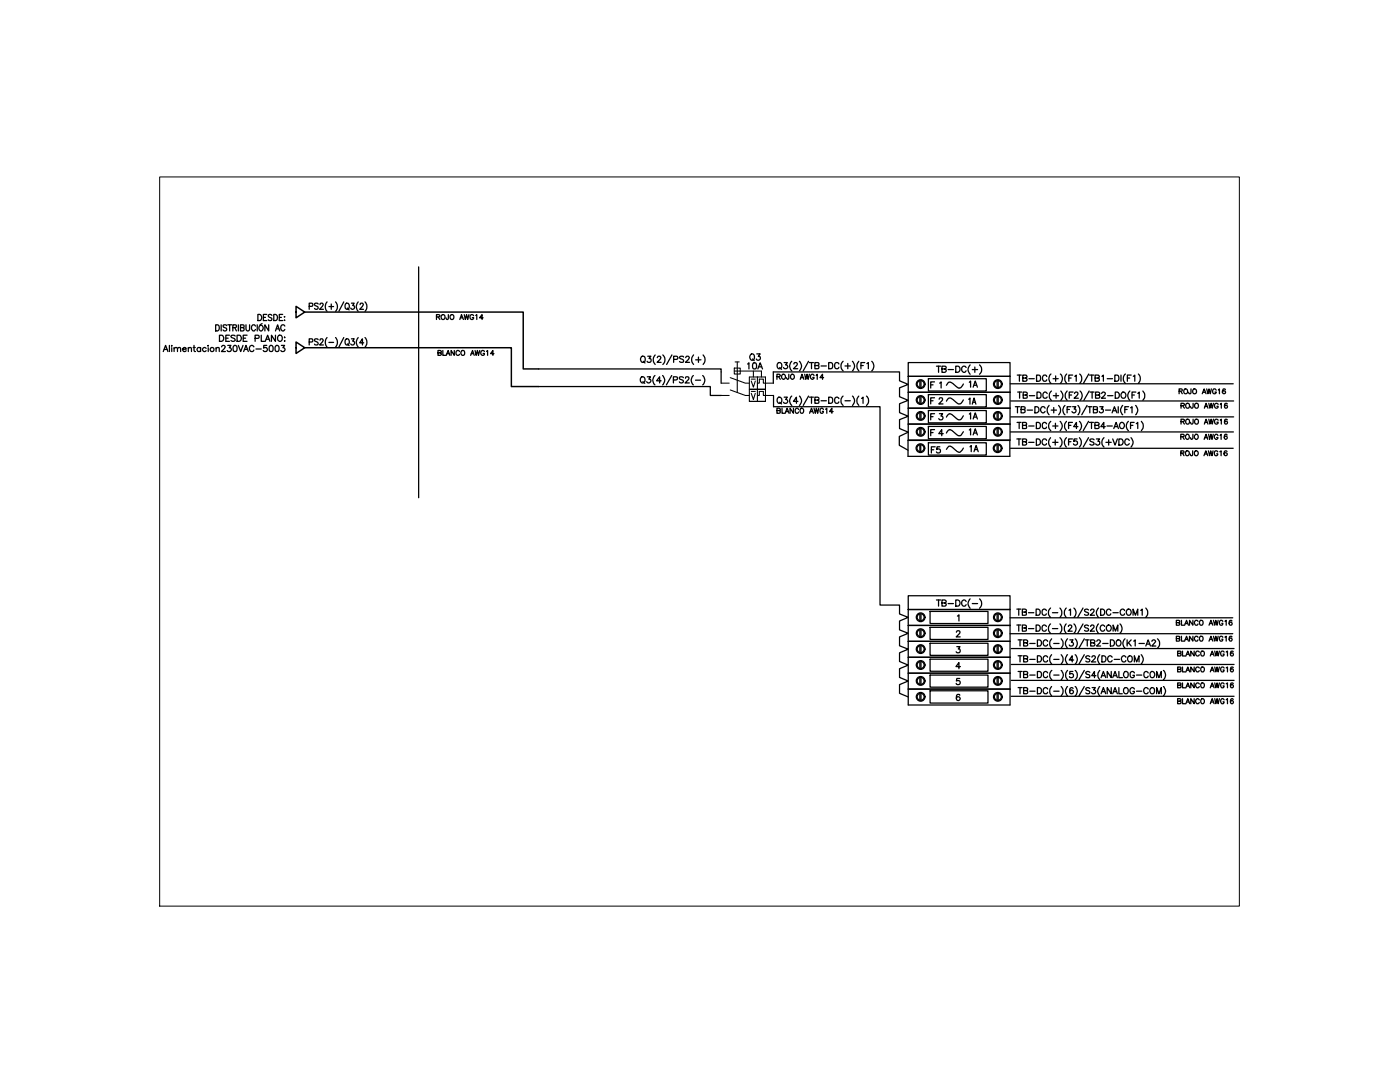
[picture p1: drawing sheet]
<svg xmlns="http://www.w3.org/2000/svg" width="279mm" height="216mm" viewBox="0 0 279 216" stroke-linecap="round" stroke-linejoin="round" font-family="sans-serif">
<defs><g id="words">
<g font-size="4.4">
<text x="184.5" y="91.7">F5</text>
<text x="192.3" y="91.4">1A</text>
</g>
<g font-size="4">
<text x="147.8" y="74.8">10A</text>
<text x="148.5" y="73">Q3</text>
<text x="192.3" y="81.8">1A</text>
<text x="192.3" y="78.3">1A</text>
<text x="192.3" y="84.7">1A</text>
<text x="192.3" y="87.8">1A</text>
</g>
</g></defs>
<!-- layer: EL-componentes -->
<g fill="none" stroke="#000" stroke-width=".25">
<path d="M83.6 53.3v46M181.3 72.3h20.3v2.8h-20.3zM181.3 75.1h20.3v12.7h-20.3zM181.3 78.3h20.3M183.6 76v1.3M183.6 79.2v1.3M183.6 76a.7 .7 0 0 0-.6 .6 .7 .7 0 0 0 .6 .7M183.6 79.1a.7 .7 0 0 0-.6 .7 .7 .7 0 0 0 .6 .7M183.8 76v1.3M183.8 79.2v1.3M183.8 76a.7 .7 0 0 1 .6 .6 .7 .7 0 0 1-.6 .7M183.8 79.1a.7 .7 0 0 1 .6 .7 .7 .7 0 0 1-.6 .7"/>
<path d="M185.3 75.6h11.5v2.4h-11.5zM185.3 78.7h11.5v2.5h-11.5zM192.3 76.6l-.2 .3a.74 .74 0 0 1-.6 .5 .74 .74 0 0 1-.8-.4l-.5-.4a.66 .66 0 0 0-.6-.4 .66 .66 0 0 0-.6 .4l-.1 .3M192.3 79.8l-.2 .3a.74 .74 0 0 1-.6 .5 .74 .74 0 0 1-.8-.4l-.5-.4a.68 .68 0 0 0-1.2 0l-.1 .3M199 76v1.3M199 79.2v1.3M199 76a.7 .7 0 0 0-.6 .6 .7 .7 0 0 0 .6 .7M199 79.1a.7 .7 0 0 0-.6 .7 .7 .7 0 0 0 .6 .7M199.2 76a.7 .7 0 0 1 .6 .6 .7 .7 0 0 1-.6 .7v-1.3M199.2 79.1a.7 .7 0 0 1 .6 .7 .7 .7 0 0 1-.6 .7v-1.3M181.2 87.9h20.3v3.2h-20.3zM181.3 81.4h20.3"/>
<path d="M181.3 84.6h20.3M183.6 82.3v1.4M183.6 85.5v1.3M183.6 82.3a.7 .7 0 0 0-.6 .7 .7 .7 0 0 0 .6 .7M183.6 85.5a.7 .7 0 0 0-.6 .7 .7 .7 0 0 0 .6 .7M183.8 82.3v1.4M183.8 85.5v1.3M183.8 82.3a.7 .7 0 0 1 .6 .7 .7 .7 0 0 1-.6 .7M183.8 85.5a.7 .7 0 0 1 .6 .7 .7 .7 0 0 1-.6 .7M185.3 81.9h11.5v2.5h-11.5zM185.3 85.1h11.5v2.4h-11.5zM185.3 88.3h11.5v2.5h-11.5z"/>
<path d="M192.3 83l-.2 .2a.73 .73 0 0 1-.6 .6 .73 .73 0 0 1-.8-.4l-.5-.5a.64 .64 0 0 0-.6-.4 .64 .64 0 0 0-.6 .4l-.1 .3M192.3 86.1l-.2 .3a.73 .73 0 0 1-.6 .6 .73 .73 0 0 1-.8-.4l-.5-.5a.64 .64 0 0 0-.6-.4 .64 .64 0 0 0-.6 .4l-.1 .3M192.3 89.4l-.2 .3a.75 .75 0 0 1-.7 .6 .75 .75 0 0 1-.7-.5l-.5-.4a.63 .63 0 0 0-.6-.4 .63 .63 0 0 0-.6 .4l-.1 .3M199 82.3v1.4M199 85.5v1.3M199 88.8v1.3M199 88.7a.7 .7 0 0 0-.6 .7 .7 .7 0 0 0 .6 .7M199 82.3a.7 .7 0 0 0-.6 .7 .7 .7 0 0 0 .6 .7M199 85.5a.7 .7 0 0 0-.6 .7 .7 .7 0 0 0 .6 .7M199.2 88.7a.7 .7 0 0 1 .6 .7 .7 .7 0 0 1-.6 .7zM199.2 86.8v-1.3a.7 .7 0 0 1 .6 .7 .7 .7 0 0 1-.6 .7M199.2 82.3a.7 .7 0 0 1 .6 .7 .7 .7 0 0 1-.6 .7z"/>
<path d="M181.3 118.9h20.3v2.7h-20.3zM181.3 121.6h20.3v19.1h-20.3zM181.3 124.8h20.3M181.3 128h20.3M181.3 131.1h20.3M181.3 134.3h20.3M181.3 137.5h20.3M183.6 122.5v1.4M183.6 125.7v1.3M183.6 128.9v1.3M183.6 132v1.4M183.6 135.2v1.4"/>
<path d="M183.6 138.4v1.3M183.6 122.5a.7 .7 0 0 0-.6 .7 .7 .7 0 0 0 .6 .7M183.6 125.7a.7 .7 0 0 0-.6 .6 .7 .7 0 0 0 .6 .7M183.6 128.8a.7 .7 0 0 0-.6 .7 .7 .7 0 0 0 .6 .7M183.6 132a.7 .7 0 0 0-.6 .7 .7 .7 0 0 0 .6 .7M183.6 135.2a.7 .7 0 0 0-.6 .7 .7 .7 0 0 0 .6 .7M183.6 138.4a.7 .7 0 0 0-.6 .6 .7 .7 0 0 0 .6 .7M183.8 122.5v1.4M183.8 125.7v1.3M183.8 128.9v1.3M183.8 132v1.4M183.8 135.2v1.4"/>
<path d="M183.8 138.4v1.3M183.8 122.5a.7 .7 0 0 1 .6 .7 .7 .7 0 0 1-.6 .7M183.8 125.7a.7 .7 0 0 1 .6 .6 .7 .7 0 0 1-.6 .7M183.8 128.8a.7 .7 0 0 1 .6 .7 .7 .7 0 0 1-.6 .7M183.8 132a.7 .7 0 0 1 .6 .7 .7 .7 0 0 1-.6 .7M183.8 135.2a.7 .7 0 0 1 .6 .7 .7 .7 0 0 1-.6 .7M183.8 138.4a.7 .7 0 0 1 .6 .6 .7 .7 0 0 1-.6 .7M185.6 122h11.6v2.4h-11.6zM185.6 125.2h11.6v2.4h-11.6zM185.6 128.4h11.6v2.4h-11.6zM185.6 131.5h11.6v2.4h-11.6zM185.6 134.7h11.6v2.4h-11.6z"/>
<path d="M185.6 137.8h11.6v2.5h-11.6zM199 122.5v1.4M199 125.7v1.3M199 128.9v1.3M199 132v1.4M199 135.2v1.4M199 138.4v1.3M199 122.5a.7 .7 0 0 0-.6 .7 .7 .7 0 0 0 .6 .7M199 125.7a.7 .7 0 0 0-.6 .6 .7 .7 0 0 0 .6 .7M199 128.8a.7 .7 0 0 0-.6 .7 .7 .7 0 0 0 .6 .7M199 132a.7 .7 0 0 0-.6 .7 .7 .7 0 0 0 .6 .7M199 135.2a.7 .7 0 0 0-.6 .7 .7 .7 0 0 0 .6 .7"/>
<path d="M199 138.4a.7 .7 0 0 0-.6 .6 .7 .7 0 0 0 .6 .7M199.2 122.5a.7 .7 0 0 1 .6 .7 .7 .7 0 0 1-.6 .7v-1.4M199.2 125.7a.7 .7 0 0 1 .6 .6 .7 .7 0 0 1-.6 .7v-1.3M199.2 128.8a.7 .7 0 0 1 .6 .7 .7 .7 0 0 1-.6 .7v-1.3M199.2 133.4a.7 .7 0 0 0 .6-.7 .7 .7 0 0 0-.6-.7v1.4M199.2 135.2a.7 .7 0 0 1 .6 .7 .7 .7 0 0 1-.6 .7v-1.4M199.2 138.4a.7 .7 0 0 1 .6 .6 .7 .7 0 0 1-.6 .7v-1.3"/>
<circle cx="183.7" cy="76.6" r=".87"/>
<circle cx="183.7" cy="79.8" r=".87"/>
<circle cx="199.1" cy="79.8" r=".87"/>
<circle cx="199.1" cy="76.6" r=".87"/>
<circle cx="183.7" cy="89.4" r=".87"/>
<circle cx="183.7" cy="83" r=".87"/>
<circle cx="183.7" cy="86.2" r=".87"/>
<circle cx="199.1" cy="89.4" r=".87"/>
<circle cx="199.1" cy="86.2" r=".87"/>
<circle cx="199.1" cy="83" r=".87"/>
<circle cx="183.7" cy="132.7" r=".87"/>
<circle cx="183.7" cy="126.3" r=".87"/>
<circle cx="183.7" cy="129.5" r=".87"/>
<circle cx="183.7" cy="135.9" r=".87"/>
<circle cx="183.7" cy="139" r=".87"/>
<circle cx="183.7" cy="123.2" r=".87"/>
<circle cx="199.1" cy="139" r=".87"/>
<circle cx="199.1" cy="132.7" r=".87"/>
<circle cx="199.1" cy="123.2" r=".87"/>
<circle cx="199.1" cy="126.3" r=".87"/>
<circle cx="199.1" cy="135.9" r=".87"/>
<circle cx="199.1" cy="129.5" r=".87"/>
</g>
<!-- layer: FO-Texto -->
<g fill="none" stroke="#000" stroke-width=".25">
<path d="M32.6 70.1l.4-1.2 .5 1.2M32.8 69.7h.5M33.8 68.9v1.2M34.3 68.9v.1zM34.3 69.4v.7M34.7 69.6l.3-.3 .3 .1 .1 .7M34.7 69.3v.8M35.4 69.6l.3-.3 .3 .1 .1 .7M36.4 69.7h.8a.39 .39 0 0 0-.6-.3 .39 .39 0 0 0-.1 .6 .39 .39 0 0 0 .5 .1l.2-.1M37.6 69.6l.3-.3 .2 .1 .1 .7M37.6 69.3v.8M38.6 69.3h.4"/>
<path d="M38.7 68.9v1l.3 .2M40 69.5a.4 .4 0 0 0-.6-.1 .4 .4 0 0 0 0 .6 .4 .4 0 0 0 .6 0M40 69.3v.8M41.1 69.5a.4 .4 0 0 0-.6-.1 .4 .4 0 0 0 0 .6 .4 .4 0 0 0 .6 0M41.6 68.9v.1zM41.6 69.4v.7M43 64.8h.4a.65 .65 0 0 1 .4 .8 .65 .65 0 0 1-.8 .4zM43.1 69.6l.3-.3 .3 .1 .1 .7M43.1 69.3v.8M43.8 66.9h.4a.65 .65 0 0 1 .5 .6 .65 .65 0 0 1-.5 .6h-.4zM44.1 64.8v1.2M44.2 69.2a.36 .36 0 0 1 .4-.3 .36 .36 0 0 1 .3 .4l-.7 .8h.8"/>
<path d="M45.1 67.5h.4M45.2 65l-.2-.2-.5 .2 .1 .3 .6 .2v.3a.4 .4 0 0 1-.3 .3 .4 .4 0 0 1-.4-.3M45.5 68.9h.6l-.4 .5a.41 .41 0 0 1 .3 .6 .41 .41 0 0 1-.7-.1M45.5 64.8h.7M45.8 66.9h-.7v1.2h.7M45.8 64.8v1.2M46.5 65.4l.6-.1v-.4l-.6-.1v1.2M46.7 69a.37 .37 0 0 1 .6 .2v.7l-.2 .2h-.4l-.2-.5zM46.8 65.4l.4 .6M46.9 67.1l-.3-.2-.5 .2 .1 .3 .6 .2 .1 .2v.1l-.3 .2-.5-.2M47.3 66.9h.4a.65 .65 0 0 1 .5 .6 .65 .65 0 0 1-.5 .6h-.4zM47.6 68.9l.4 1.2 .5-1.2"/>
<path d="M47.6 64.8v1.2M48 65.4l.6-.1 .1-.4-.7-.1v1.2l.7-.1v-.4l-.2-.1M48.5 67.5h.5M48.6 70.1l.5-1.2 .5 1.2M48.8 69.7h.6M49.1 64.8v.9l.3 .3 .4-.2v-1M49.3 66.9h-.8v1.2h.8M50.7 69.2a.46 .46 0 0 0-.6-.3 .46 .46 0 0 0-.3 .5v.3a.46 .46 0 0 0 .3 .4 .46 .46 0 0 0 .6-.2M50.9 67.5h.7l.1-.5-.8-.1v1.2M51 65.1a.42 .42 0 0 0-.5-.3 .42 .42 0 0 0-.3 .5v.3a.41 .41 0 0 0 .3 .4 .41 .41 0 0 0 .5-.3M51.1 69.6h1M51.3 64.8v1.2"/>
<path d="M51.5 62.7a.63 .63 0 0 1 .7 .7 .63 .63 0 0 1-.7 .6zM51.8 65.1l.2-.2a.54 .54 0 0 1 .6 .6 .54 .54 0 0 1-.7 .5 .69 .69 0 0 1-.1-.9zM52.1 66.9v1.2h.7M52.3 64.6l-.4 .2M52.6 63.3h.4M52.9 68.1l.5-1.2 .5 1.2M53.1 67.7h.6M53.2 62.7h-.6v1.3h.6M53.2 68.9h-.6v.6a.44 .44 0 0 1 .7 0 .44 .44 0 0 1-.1 .6 .44 .44 0 0 1-.7-.2M53.6 64.8v1.2l-.7-1.2v1.2M53.9 69a.37 .37 0 0 1 .6 .2v.7l-.2 .2h-.4l-.2-.5zM54.3 62.9a.38 .38 0 0 0-.4-.2 .38 .38 0 0 0-.4 .3l.8 .6-.1 .3-.2 .1-.5-.2"/>
<path d="M54.6 62.7a.62 .62 0 0 1 .8 .7 .62 .62 0 0 1-.8 .6zM55 66l.4-1.2 .4 1.2M55 66.9v1.2l-.8-1.2v1.2M55.1 69a.37 .37 0 0 1 .6 .2v.7l-.2 .2h-.4l-.2-.5zM55.1 65.6h.6M55.5 67.1l.2-.2a.6 .6 0 0 1 .7 .6 .6 .6 0 0 1-.7 .6l-.3-.5zM55.7 63.3h.5M56.2 68.9h.6l-.3 .5a.41 .41 0 0 1 .3 .6 .41 .41 0 0 1-.8-.1M56.4 62.7h-.7v1.3h.7M56.7 63.2h.1zM56.7 63.9h.1zM56.8 68h.1z"/>
<path d="M56.8 67.3v.1zM56.8 65.1a.42 .42 0 0 0-.5-.3 .42 .42 0 0 0-.3 .5v.3a.41 .41 0 0 0 .4 .4 .41 .41 0 0 0 .4-.3M61.7 61.1h.6l.1-.5-.7-.1v1.2M61.7 68.2h.6v-.6h-.6v1.2M63.5 60.7l-.3-.2h-.3v.5l.5 .2 .1 .4-.3 .1-.4-.1M63.5 67.8l-.3-.2h-.3l-.1 .4 .6 .3 .1 .4-.3 .1-.4-.1M63.9 60.8l.2-.3 .4 .2-.2 .4-.5 .6h.7M63.9 67.9l.1-.3a.35 .35 0 0 1 .4 .2 .35 .35 0 0 1-.1 .4l-.5 .6h.7M65.3 60.2a1.44 1.44 0 0 0 0 1.9M65.3 67.4a1.5 1.5 0 0 0 0 1.9M65.6 61.2h1M65.6 68.3h1"/>
<path d="M66.1 60.7v1M67 60.2a1.32 1.32 0 0 1 0 1.9M67 67.4a1.37 1.37 0 0 1 0 1.9M68.6 60.2l-1 1.9M68.6 67.4l-1 1.9M68.9 60.7l.2-.2a.59 .59 0 0 1 .6 .6 .59 .59 0 0 1-.5 .6l-.3-.4zM68.9 67.8l.2-.2a.58 .58 0 0 1 .6 .6 .58 .58 0 0 1-.6 .6l-.2-.4zM69.3 61.5l.4 .3M69.3 68.6l.4 .4M70.1 60.5h.6l-.3 .5h.2a.4 .4 0 0 1 0 .6 .4 .4 0 0 1-.6-.1M70.1 67.6h.6l-.3 .5a.39 .39 0 0 1 .3 .6 .39 .39 0 0 1-.7-.1M71.5 60.2a1.32 1.32 0 0 0 0 1.9"/>
<path d="M71.5 67.4a1.37 1.37 0 0 0 0 1.9M71.9 60.8l.2-.3 .4 .2-.2 .4-.5 .6h.7M72.6 68.4h-.8l.5-.8v1.2M72.8 60.2a1.32 1.32 0 0 1 0 1.9M72.8 67.4a1.37 1.37 0 0 1 0 1.9M87.1 63.2h.6v-.3l-.6-.1v1M87.4 70.4h.6l.1-.3-.3-.2h-.4v1h.4l.3-.2v-.1l-.3-.2M87.4 63.2l.4 .6M88.1 62.9a.44 .44 0 0 1 .7 .4 .44 .44 0 0 1-.7 .3zM88.4 69.9v1h.6M89.1 70.9l.3-1 .4 1M89.2 70.6h.4"/>
<path d="M89.5 62.8l-.1 .9h-.3l-.1-.3M89.9 62.9a.44 .44 0 0 1 .7 .4 .44 .44 0 0 1-.7 .3zM90.7 69.9v1l-.7-1v1M91.7 70.1a.42 .42 0 0 0-.6 0 .42 .42 0 0 0 0 .6 .42 .42 0 0 0 .6 0M91.8 63.8l.3-1 .4 1M91.9 63.4h.5M92.7 62.8l.2 1 .2-1 .2 1 .3-1M93.9 70.9l.4-1 .3 1M94.1 70.6h.4M94.5 63a.43 .43 0 0 0-.6 0 .43 .43 0 0 0 0 .6 .43 .43 0 0 0 .6 0v-.2h-.2M94.8 69.9l.2 1 .3-1 .2 1 .2-1M94.9 62.9l.3-.1v1"/>
<path d="M96.4 63.4h-.7l.5-.6v1M96.7 70.1a.42 .42 0 0 0-.6 0 .42 .42 0 0 0 0 .6 .42 .42 0 0 0 .6 0v-.2h-.3M97.1 70.1l.2-.2v1M98.6 70.6h-.7l.5-.7v1M155.1 75.1h.5l.1-.2-.2-.2h-.4v1M155.2 79.4l.1-.1a.58 .58 0 0 1 .8 .6 .58 .58 0 0 1-.8 .5l-.2-.4zM155.3 72.4a.59 .59 0 0 1 .7 .6 .59 .59 0 0 1-.7 .5l-.2-.4zM155.4 75.1l.3 .6M155.6 73.3l.4 .4M156.1 74.8l.1-.1a.46 .46 0 0 1 .6 .5 .46 .46 0 0 1-.6 .4l-.2-.3zM156.5 72.3h.6l-.3 .5a.41 .41 0 0 1 .4 .4 .41 .41 0 0 1-.4 .4 .41 .41 0 0 1-.4-.3M156.5 79.2h.6l-.3 .5a.41 .41 0 0 1 .3 .7 .41 .41 0 0 1-.7-.1"/>
<path d="M157.4 74.7v.9l-.2 .1-.2-.3M157.8 74.8l.2-.1a.46 .46 0 0 1 .5 .5 .46 .46 0 0 1-.5 .4l-.2-.3zM158 72.1a1.27 1.27 0 0 0 0 1.9M158 79a1.22 1.22 0 0 0 0 1.9M158.4 72.6l.3-.3h.2l.2 .3v.2l-.7 .8h.8M159.5 72.1a1.27 1.27 0 0 1 0 1.9M159.5 79a1.22 1.22 0 0 1 0 1.9M159.7 75.7l.3-1 .4 1M159.8 75.4h.5M160.6 74.7l.2 1 .3-1 .2 1 .2-1M161.4 72.1l-1.1 1.9M161.4 79l-1.1 1.9"/>
<path d="M161.5 72.3h.8M161.5 79.2h.8M162 72.3v1.3M162 79.2v1.3M162.5 74.9a.37 .37 0 0 0-.5-.2 .37 .37 0 0 0-.3 .4v.2a.36 .36 0 0 0 .4 .4 .36 .36 0 0 0 .4-.4h-.3M162.6 72.9h.8v-.5l-.8-.1v1.3l.8-.1v-.3l-.2-.3M162.6 79.8h.8v-.4l-.8-.2v1.3l.8-.1v-.4l-.2-.2M162.9 74.9l.2-.2v1M163.9 73h1M163.9 80h1M164.4 75.4h-.8l.6-.7v1M165.4 72.3h.4a.67 .67 0 0 1 .4 .7 .67 .67 0 0 1-.4 .6h-.4z"/>
<path d="M165.4 79.2h.4a.67 .67 0 0 1 .4 .7 .67 .67 0 0 1-.4 .6h-.4zM167.4 72.6a.43 .43 0 0 0-.5-.3 .43 .43 0 0 0-.3 .5v.3a.43 .43 0 0 0 .3 .5 .43 .43 0 0 0 .5-.3M167.4 79.5a.43 .43 0 0 0-.5-.3 .43 .43 0 0 0-.3 .5v.3a.43 .43 0 0 0 .3 .5 .43 .43 0 0 0 .5-.3M168.3 72.1a1.27 1.27 0 0 0 0 1.9M168.3 79a1.22 1.22 0 0 0 0 1.9M168.6 73h1.1M168.6 80h1.1M169.2 72.5v1.1M170.1 72.1a1.27 1.27 0 0 1 0 1.9M170.1 79a1.22 1.22 0 0 1 0 1.9M171.4 72.1a1.37 1.37 0 0 0 0 1.9M171.4 79a1.31 1.31 0 0 0 0 1.9"/>
<path d="M171.8 72.9h.5M171.9 79.5l.3-.3v1.3M172.6 72.3h-.8v1.3M172.9 79a1.22 1.22 0 0 1 0 1.9M173 72.6l.3-.3v1.3M174 72.1a1.27 1.27 0 0 1 0 1.9M185.7 76.8h.5M185.7 80h.5M186.5 76.2h-.8v1.2M186.5 79.4h-.8v1.2M186.9 73.1h.8M187.3 73.1v1.2"/>
<path d="M187.4 79.7l.2-.3h.4l.1 .2-.2 .4-.5 .6h.8M187.5 76.5l.3-.3v1.2M188 73.6h.7l.1-.3-.3-.2h-.5v1.2l.8-.1v-.3l-.3-.3M189.2 73.7h1.1M190.7 73.1h.5a.65 .65 0 0 1 .4 .6 .65 .65 0 0 1-.4 .6h-.5zM192.8 73.3a.47 .47 0 0 0-.5-.2 .47 .47 0 0 0-.4 .4v.3a.46 .46 0 0 0 .4 .5 .46 .46 0 0 0 .5-.3M193.6 72.8a1.22 1.22 0 0 0 0 1.9M194 73.7h1.1M194.5 73.2v1.1M195.5 72.8a1.22 1.22 0 0 1 0 1.9M203 74.8h.8M203.1 78.2h.8"/>
<path d="M203.4 74.8v1.3M203.5 78.2v1.3M204.1 75.4h.7l.2-.3-.2-.2-.7-.1v1.3l.7-.1 .2-.4-.3-.2M204.2 78.8h.7l.1-.4-.8-.2v1.3l.8-.1v-.4l-.3-.2M205.3 75.6h1.1M205.4 79h1.1M206.9 74.8h.4a.67 .67 0 0 1 .4 .7 .67 .67 0 0 1-.4 .6h-.4zM207 78.2h.4a.67 .67 0 0 1 .4 .6 .67 .67 0 0 1-.4 .7h-.4zM208.9 75.1a.43 .43 0 0 0-.5-.3 .43 .43 0 0 0-.3 .5v.3a.43 .43 0 0 0 .3 .5 .43 .43 0 0 0 .5-.3M209 78.5a.43 .43 0 0 0-.5-.3 .43 .43 0 0 0-.4 .5v.3a.44 .44 0 0 0 .4 .5 .44 .44 0 0 0 .5-.3M209.7 74.6a1.22 1.22 0 0 0 0 1.9M209.8 78a1.22 1.22 0 0 0 0 1.9"/>
<path d="M210.2 75.6h1M210.2 79h1.1M210.7 75v1.1M210.8 78.4v1.1M211.6 74.6a1.22 1.22 0 0 1 0 1.9M211.7 78a1.22 1.22 0 0 1 0 1.9M212.9 74.6a1.31 1.31 0 0 0 0 1.9M213 78a1.31 1.31 0 0 0 0 1.9M213.3 75.4h.5M213.4 78.8h.5M214.1 74.8h-.8v1.3M214.2 78.2h-.8v1.3"/>
<path d="M214.4 78.5l.3-.3h.2l.2 .4-.7 .9h.8M214.5 75.1l.3-.3v1.3M215.5 74.6a1.22 1.22 0 0 1 0 1.9M215.5 78a1.22 1.22 0 0 1 0 1.9M217.3 74.6l-1.1 1.9M217.4 78l-1.1 1.9M217.5 74.8h.8M217.5 78.2h.8M217.9 74.8v1.3M218 78.2v1.3M218.6 75.4h.7l.1-.3-.1-.2-.7-.1v1.3l.7-.1 .1-.4-.3-.2M218.6 78.8h.8l.1-.3-.3-.3h-.6v1.3l.8-.1 .1-.3-.3-.3"/>
<path d="M219.9 78.5a.36 .36 0 0 1 .4-.3 .36 .36 0 0 1 .3 .4l-.8 .9h.8M219.9 75.1l.3-.3v1.3M221 75.6h1M221.1 79h1M222.5 74.8h.4a.67 .67 0 0 1 .4 .7 .67 .67 0 0 1-.4 .6h-.4zM222.6 78.2h.4a.67 .67 0 0 1 .4 .6 .67 .67 0 0 1-.4 .7h-.4zM223.7 74.8v1.3M224.6 74.6a1.22 1.22 0 0 0 0 1.9M225 75.4h.5M225.5 78a1.22 1.22 0 0 0 0 1.9M225.7 74.8h-.7v1.3M225.9 78.8h.5"/>
<path d="M226.2 75.1l.3-.3v1.3M226.7 78.2h-.8v1.3M227.1 78.5l.3-.3v1.3M227.2 74.6a1.31 1.31 0 0 1 0 1.9M228.1 78a1.31 1.31 0 0 1 0 1.9M235.3 78.1l.6-.1v-.3l-.6-.1v1M235.7 78.1l.3 .5M237.7 77.6v.8a.24 .24 0 0 1-.3 .2 .24 .24 0 0 1-.2-.3M239.9 78.6l.4-1 .4 1M240.1 78.3h.5M240.8 77.6l.3 1 .2-1 .2 1 .3-1M242.7 77.9a.37 .37 0 0 0-.4-.3 .37 .37 0 0 0-.3 .4v.2a.36 .36 0 0 0 .4 .4 .36 .36 0 0 0 .3-.4h-.2"/>
<path d="M243.1 77.8l.3-.2v1M244.5 77.8v-.2a.45 .45 0 0 0-.5 .4 .45 .45 0 0 0 .4 .5l.1-.1a.31 .31 0 0 0-.1-.4 .31 .31 0 0 0-.4 .1v.2M155.1 81.9h.5l.1-.2-.2-.3h-.4v1.1l.5-.1 .1-.3-.2-.2M155.6 80.3l.4 .3M156.1 81.4v1.1h.5M156.7 82.5l.4-1.1 .4 1.1M156.8 82.1h.5M158.4 81.4v1.1l-.7-1.1v1.1M159.2 80.1h-.8l.5-.9v1.3M159.4 81.7l-.2-.3a.49 .49 0 0 0-.5 .6 .49 .49 0 0 0 .5 .4l.2-.2M159.8 81.5l.1-.1a.49 .49 0 0 1 .5 .6 .49 .49 0 0 1-.6 .4l-.1-.3zM161.6 82.5l.4-1.1 .3 1.1"/>
<path d="M161.7 82.1h.5M162.5 81.4l.2 1.1 .2-1.1 .3 1.1 .2-1.1M164.3 81.7l-.2-.3a.49 .49 0 0 0-.5 .6 .49 .49 0 0 0 .6 .4l.1-.3h-.2M164.7 81.7l.3-.3v1.1M166.3 82.1h-.7l.4-.7v1.1M185.7 83.1h.5M185.7 86.3h.5M186.5 82.6h-.8v1.2M186.5 85.7h-.8v1.3M187.5 82.6h.6l-.3 .4a.41 .41 0 0 1 .4 .4 .41 .41 0 0 1-.4 .4 .41 .41 0 0 1-.4-.3M188.2 86.5h-.8l.5-.8v1.3M202.6 81.2h.9"/>
<path d="M202.9 87.6h.9M203 84.3h.8M203.1 81.2v1.2M203.4 87.6v1.2M203.4 84.3v1.2M203.8 81.7l.7-.1v-.4h-.7v1.2l.7-.1v-.5l-.2-.1M204.1 84.9l.7-.1v-.4l-.7-.1v1.2l.7-.1v-.4l-.2-.1M204.1 88.1h.7v-.4l-.7-.1v1.2l.7-.1v-.4l-.2-.2M205 81.8h1.1M205.3 85h1.1M205.3 88.3h1.1M206.5 81.2h.4a.64 .64 0 0 1 .4 .8 .64 .64 0 0 1-.8 .4z"/>
<path d="M206.8 84.3h.4a.67 .67 0 0 1 .4 .6 .67 .67 0 0 1-.4 .6h-.4zM206.8 87.6a.64 .64 0 0 1 .8 .4 .64 .64 0 0 1-.4 .8h-.4zM208.6 81.4a.46 .46 0 0 0-.6-.2 .46 .46 0 0 0-.3 .4v.3a.46 .46 0 0 0 .3 .5 .46 .46 0 0 0 .6-.3M208.9 84.6a.43 .43 0 0 0-.5-.3 .43 .43 0 0 0-.4 .5v.2a.43 .43 0 0 0 .4 .5 .43 .43 0 0 0 .5-.3M208.9 87.9a.46 .46 0 0 0-.6-.3 .46 .46 0 0 0-.3 .5 .53 .53 0 0 0 .2 .6 .53 .53 0 0 0 .6-.1l.1-.1M209.4 80.9a1.31 1.31 0 0 0 0 1.9M209.7 87.3a1.31 1.31 0 0 0 0 1.9M209.7 84.1a1.22 1.22 0 0 0 0 1.8M209.8 81.8h1M210.1 85h1M210.1 88.3h1M210.3 81.3v1.1"/>
<path d="M210.6 87.8v1M210.6 84.5v1M211.3 80.9a1.31 1.31 0 0 1 0 1.9M211.5 87.3a1.22 1.22 0 0 1 0 1.9M211.6 84.1a1.22 1.22 0 0 1 0 1.8M212.5 80.9a1.22 1.22 0 0 0 0 1.9M212.8 84.1a1.31 1.31 0 0 0 0 1.8M212.8 87.3a1.22 1.22 0 0 0 0 1.9M213 81.7h.4M213.3 84.9h.4M213.3 88.1h.4M213.7 81.2h-.7v1.2"/>
<path d="M214 84.3h-.7v1.2M214 87.6h-.7v1.2M214.1 81.2h.6l-.3 .4a.4 .4 0 0 1 .2 .7 .4 .4 0 0 1-.7-.2M215 87.6h-.6l-.1 .5a.43 .43 0 0 1 .6 0 .43 .43 0 0 1 0 .6 .43 .43 0 0 1-.7-.1M215.1 85.1h-.8l.5-.8v1.2M215.1 80.9a1.31 1.31 0 0 1 0 1.9M215.4 84.1a1.22 1.22 0 0 1 0 1.8M215.4 87.3a1.31 1.31 0 0 1 0 1.9M216.9 80.9l-1 1.9M217.1 81.2h.8M217.2 84.1l-1 1.8M217.2 87.3l-1 1.9"/>
<path d="M217.4 84.3h.8M217.5 81.2v1.2M217.8 84.3v1.2M218.2 81.7h.7l.1-.5h-.8v1.2l.8-.1v-.5l-.3-.1M218.3 87.8l-.3-.2-.5 .2 .1 .3 .7 .3v.2l-.3 .2-.5-.2M218.5 84.9l.7-.1 .2-.3-.3-.2h-.6v1.2l.8-.1 .1-.3-.3-.2M218.8 87.6h.6l-.3 .5a.41 .41 0 0 1 .4 .3 .41 .41 0 0 1-.4 .5 .41 .41 0 0 1-.4-.3M219.5 81.2h.7l-.4 .4a.4 .4 0 0 1 .4 .4 .4 .4 0 0 1-.3 .4 .4 .4 0 0 1-.5-.3M220.3 87.3a1.22 1.22 0 0 0 0 1.9M220.6 85.1h-.9l.6-.8v1.2M220.6 81.8h1M220.7 88.3h1.1"/>
<path d="M220.9 85h1.1M221.3 87.8v1M221.9 82.4l.5-1.2 .5 1.2M222.1 87.6l.4 1.2 .5-1.2M222.2 82h.5M222.3 85.5l.4-1.2 .5 1.2M222.4 85.1h.6M223.2 81.2v1.2M223.3 87.6h.4a.65 .65 0 0 1 .5 .6 .65 .65 0 0 1-.5 .6h-.4zM223.5 84.5a.55 .55 0 0 1 .9 .4 .55 .55 0 0 1-.9 .4l-.1-.3zM224.1 80.9a1.22 1.22 0 0 0 0 1.9M224.5 81.7h.4"/>
<path d="M225.2 84.1a1.22 1.22 0 0 0 0 1.8M225.2 81.2h-.7v1.2M225.4 87.9a.46 .46 0 0 0-.5-.3 .46 .46 0 0 0-.4 .5v.2a.46 .46 0 0 0 .4 .5 .46 .46 0 0 0 .5-.3M225.6 81.4l.3-.2v1.2M225.6 84.9h.5M225.7 87.3a1.22 1.22 0 0 1 0 1.9M226.3 84.3h-.7v1.2M226.6 80.9a1.22 1.22 0 0 1 0 1.9M226.8 84.5l.3-.2v1.2M227.8 84.1a1.31 1.31 0 0 1 0 1.8M235.7 87.1h.5v-.4h-.5v1M235.7 90.4h.5v-.4h-.5v.9"/>
<path d="M235.7 80.9h.6v-.3l-.6-.1v.9M235.7 84.1l.6-.1v-.3h-.6v.9M236 87.1l.3 .6M236 90.4l.3 .5M236 80.9l.4 .5M236 84.1l.4 .5M236.7 90.1a.44 .44 0 0 1 .7 .3 .44 .44 0 0 1-.7 .4zM236.7 80.6a.44 .44 0 0 1 .7 .4 .44 .44 0 0 1-.7 .3zM236.7 83.8a.44 .44 0 0 1 .7 .3 .44 .44 0 0 1-.7 .4zM236.8 86.7a.46 .46 0 0 1 .6 .4 .46 .46 0 0 1-.6 .5l-.2-.3zM238 90v.8l-.4 .1v-.3M238.1 86.7l-.1 .8-.2 .2-.2-.4"/>
<path d="M238.1 80.5l-.1 .9h-.3l-.1-.3M238.1 83.7l-.1 .8-.3 .1-.1-.3M238.4 90.1a.44 .44 0 0 1 .7 .3 .44 .44 0 0 1-.7 .4zM238.5 80.6a.44 .44 0 0 1 .7 .4 .44 .44 0 0 1-.7 .3zM238.5 83.8a.44 .44 0 0 1 .7 .3 .44 .44 0 0 1-.7 .4zM238.6 86.7a.46 .46 0 0 1 .5 .4 .46 .46 0 0 1-.5 .5l-.2-.3zM240.3 90.9l.4-.9 .3 .9M240.3 87.7l.4-1 .3 1M240.4 81.4l.3-.9 .4 .9M240.4 84.6l.3-.9 .4 .9M240.4 87.3h.5M240.4 90.6h.5"/>
<path d="M240.5 81.1h.4M240.5 84.3h.4M241.2 90l.2 .9 .2-.9 .3 .9 .2-.9M241.2 86.7l.2 1 .3-1 .2 1 .2-1M241.2 80.5l.3 .9 .2-.9 .2 .9 .3-.9M241.2 83.7l.3 .9 .2-.9 .2 .9 .3-.9M243 90.2v-.1a.42 .42 0 0 0-.7 .3 .42 .42 0 0 0 .7 .4v-.2h-.2M243.1 86.9a.37 .37 0 0 0-.5-.2 .37 .37 0 0 0-.3 .3v.3a.36 .36 0 0 0 .4 .4 .36 .36 0 0 0 .4-.4h-.3M243.1 80.7a.43 .43 0 0 0-.6 0 .43 .43 0 0 0 0 .6 .43 .43 0 0 0 .6 0v-.2h-.2M243.1 83.9a.43 .43 0 0 0-.6-.1 .43 .43 0 0 0 0 .6 .43 .43 0 0 0 .6 .1v-.3h-.2M243.4 90.1l.3-.1v.9M243.5 86.9l.2-.2v1"/>
<path d="M243.5 80.6l.2-.1v.9M243.5 83.8l.2-.1v.9M244.9 86.8l-.1-.1a.51 .51 0 0 0-.5 .4 .51 .51 0 0 0 .3 .6l.2-.1a.3 .3 0 0 0 0-.5 .3 .3 0 0 0-.5 .2M244.9 90.1l-.1-.1a.43 .43 0 0 0-.5 .5 .43 .43 0 0 0 .6 .3 .32 .32 0 0 0-.2-.4 .32 .32 0 0 0-.4 .2M244.9 80.6v-.1a.48 .48 0 0 0-.6 .4 .48 .48 0 0 0 .3 .5 .3 .3 0 0 0 .4-.2 .3 .3 0 0 0-.3-.3 .3 .3 0 0 0-.3 .2M244.9 83.8v-.1a.48 .48 0 0 0-.6 .3 .48 .48 0 0 0 .3 .6 .3 .3 0 0 0 .4-.2 .3 .3 0 0 0-.3-.4 .3 .3 0 0 0-.3 .3M186.9 119.7h.8M187.3 119.7v1.2M190.7 119.7h.5a.65 .65 0 0 1 .4 .6 .65 .65 0 0 1-.4 .6h-.5zM193.6 119.5a1.22 1.22 0 0 0 0 1.9M195.5 119.5a1.22 1.22 0 0 1 0 1.9M188 120.3h.7l.1-.3-.3-.3h-.5v1.2h.7l.1-.3-.3-.3"/>
<path d="M189.2 120.4h1.1M190.9 126.2a.36 .36 0 0 1 .3-.4 .36 .36 0 0 1 .4 .4l-.8 .9h.8M191 129h.6l-.4 .5a.41 .41 0 0 1 .3 .7 .41 .41 0 0 1-.7-.2M191.1 122.9l.3-.2v1.2M191.5 135.4h-.5l-.1 .5a.43 .43 0 0 1 .6 0 .43 .43 0 0 1 0 .6 .43 .43 0 0 1-.7-.1M191.5 138.7l-.3-.1a.68 .68 0 0 0-.4 .6 .68 .68 0 0 0 .4 .6 .38 .38 0 0 0 .4-.4 .38 .38 0 0 0-.3-.4 .38 .38 0 0 0-.4 .4M191.7 133h-.9l.6-.8v1.2M192.8 120a.46 .46 0 0 0-.5-.3 .46 .46 0 0 0-.4 .5v.3a.46 .46 0 0 0 .4 .5 .46 .46 0 0 0 .5-.3M194 120.4h1.1M202.9 124.7h.8M202.9 121.5h.8M203.2 130.9h.8"/>
<path d="M203.2 127.7h.8M203.2 134h.8M203.2 137.2h.8M203.3 121.5v1.3M203.3 124.7v1.2M203.6 127.7v1.2M203.6 130.9v1.2M203.6 137.2v1.2M203.6 134v1.2M204 125.3h.8v-.5l-.8-.1v1.2h.8v-.5l-.3-.1M204 122.1h.8v-.4l-.8-.2v1.3l.8-.1v-.4l-.3-.2M204.3 131.4h.7v-.4l-.7-.1v1.2l.7-.1v-.4l-.2-.2"/>
<path d="M204.3 128.3l.7-.1v-.4l-.7-.1v1.2l.7-.1v-.4l-.2-.1M204.3 134.6l.7-.1v-.4l-.7-.1v1.2l.7-.1v-.4l-.2-.1M204.3 137.8h.7v-.5l-.7-.1v1.2l.7-.1 .1-.3-.3-.2M205.3 125.4h1M205.3 122.3h1M205.5 131.6h1.1M205.5 128.4h1.1M205.5 134.7h1.1M205.5 137.9h1.1M206.8 124.7h.4a.67 .67 0 0 1 .4 .6 .67 .67 0 0 1-.4 .6h-.4zM206.8 121.5h.4a.67 .67 0 0 1 .4 .7 .67 .67 0 0 1-.4 .6h-.4zM207 130.9a.64 .64 0 0 1 .8 .4 .64 .64 0 0 1-.4 .8h-.4z"/>
<path d="M207 127.7a.64 .64 0 0 1 .8 .4 .64 .64 0 0 1-.4 .8h-.4zM207 134h.5a.67 .67 0 0 1 .4 .6 .67 .67 0 0 1-.4 .6h-.5zM207 137.2a.64 .64 0 0 1 .8 .4 .64 .64 0 0 1-.4 .8h-.4zM208.8 125a.43 .43 0 0 0-.5-.3 .43 .43 0 0 0-.3 .5v.3a.43 .43 0 0 0 .3 .4 .43 .43 0 0 0 .5-.3M208.8 121.8a.43 .43 0 0 0-.5-.3 .43 .43 0 0 0-.3 .5v.3a.43 .43 0 0 0 .3 .5 .43 .43 0 0 0 .5-.3M209.1 131.1a.46 .46 0 0 0-.5-.2 .46 .46 0 0 0-.4 .4v.3a.46 .46 0 0 0 .4 .5 .46 .46 0 0 0 .5-.3M209.1 128a.46 .46 0 0 0-.5-.3 .46 .46 0 0 0-.4 .4v.3a.46 .46 0 0 0 .4 .5 .46 .46 0 0 0 .5-.3M209.1 134.3a.43 .43 0 0 0-.5-.3 .43 .43 0 0 0-.4 .5v.2a.43 .43 0 0 0 .4 .5 .43 .43 0 0 0 .5-.3M209.1 137.5a.46 .46 0 0 0-.5-.3 .46 .46 0 0 0-.4 .5v.3a.46 .46 0 0 0 .4 .4 .46 .46 0 0 0 .5-.3M209.7 124.5a1.22 1.22 0 0 0 0 1.9M209.7 121.3a1.22 1.22 0 0 0 0 1.9M209.9 130.6a1.31 1.31 0 0 0 0 1.9"/>
<path d="M209.9 127.5a1.31 1.31 0 0 0 0 1.8M209.9 137a1.31 1.31 0 0 0 0 1.9M209.9 133.8a1.22 1.22 0 0 0 0 1.8M210 125.4h1.1M210 122.3h1.1M210.3 131.6h1.1M210.3 128.4h1.1M210.3 134.7h1.1M210.3 137.9h1.1M211.5 124.5a1.31 1.31 0 0 1 0 1.9M211.5 121.3a1.31 1.31 0 0 1 0 1.9M211.8 130.6a1.31 1.31 0 0 1 0 1.9"/>
<path d="M211.8 127.5a1.31 1.31 0 0 1 0 1.8M211.8 133.8a1.22 1.22 0 0 1 0 1.8M211.8 137a1.31 1.31 0 0 1 0 1.9M212.8 124.5a1.31 1.31 0 0 0 0 1.9M212.8 121.3a1.31 1.31 0 0 0 0 1.9M213 130.6a1.22 1.22 0 0 0 0 1.9M213 127.5a1.22 1.22 0 0 0 0 1.8M213 133.8a1.31 1.31 0 0 0 0 1.8M213 137a1.22 1.22 0 0 0 0 1.9M213.2 125l.2-.3h.3l.2 .4-.8 .8h.9M213.3 121.8l.3-.3v1.3M213.5 127.7h.7l-.4 .4a.41 .41 0 0 1 .3 .7 .41 .41 0 0 1-.7-.1"/>
<path d="M214.1 134h-.6v.5a.43 .43 0 0 1 .6 0 .43 .43 0 0 1 0 .6 .43 .43 0 0 1-.7-.1M214.2 137.4l-.1-.1a.37 .37 0 0 0-.6 .2v.3a.45 .45 0 0 0 .4 .6h.2a.38 .38 0 0 0 0-.7 .38 .38 0 0 0-.6 .3M214.3 131.7h-.9l.6-.8v1.2M214.3 124.5a1.22 1.22 0 0 1 0 1.9M214.3 121.3a1.22 1.22 0 0 1 0 1.9M214.6 130.6a1.22 1.22 0 0 1 0 1.9M214.6 127.5a1.22 1.22 0 0 1 0 1.8M214.6 133.8a1.22 1.22 0 0 1 0 1.8M214.6 137a1.22 1.22 0 0 1 0 1.9M216.1 124.5l-1 1.9M216.1 121.3l-1 1.9M216.4 130.6l-1.1 1.9"/>
<path d="M216.4 127.5l-1.1 1.8M216.4 133.8l-1.1 1.8M216.4 137l-1.1 1.9M216.6 127.7h.8M217 127.7v1.2M217.2 124.9l-.3-.2-.5 .2 .1 .2 .5 .2 .2 .3v.2l-.3 .1-.5-.1M217.2 121.7l-.3-.2-.5 .2 .1 .3 .7 .4v.2l-.3 .2-.5-.2M217.5 131l-.3-.1-.5 .1v.3l.6 .2 .2 .2v.2l-.3 .2-.5-.2M217.5 134.2l-.3-.2-.5 .2v.2l.8 .3-.1 .5h-.4l-.3-.2M217.5 137.4l-.3-.2-.5 .2v.2l.6 .2 .2 .3v.2l-.3 .1-.5-.1M217.7 125l.2-.3h.2l.2 .4-.7 .8h.8M217.7 121.8l.2-.3h.2l.2 .4-.7 .9h.8"/>
<path d="M217.7 128.3l.7-.1 .1-.3-.3-.2h-.5v1.2l.7-.1 .1-.3-.3-.2M217.9 131.1l.2-.2h.3l.2 .3-.8 .9h.9M218 137.2h.6l-.3 .5a.41 .41 0 0 1 .3 .6 .41 .41 0 0 1-.8-.1M218.7 134.8h-.8l.5-.8v1.2M218.9 128a.36 .36 0 0 1 .4-.3 .36 .36 0 0 1 .3 .4l-.8 .8h.9M219.2 124.5a1.22 1.22 0 0 0 0 1.9M219.2 121.3a1.22 1.22 0 0 0 0 1.9M219.5 130.6a1.22 1.22 0 0 0 0 1.9M219.5 133.8a1.31 1.31 0 0 0 0 1.8M219.5 137a1.22 1.22 0 0 0 0 1.9M219.7 121.5a.64 .64 0 0 1 .7 .5 .64 .64 0 0 1-.4 .8h-.3zM219.7 135.2l.5-1.2 .5 1.2"/>
<path d="M219.7 138.4l.5-1.2 .5 1.2M219.9 130.9a.64 .64 0 0 1 .8 .4 .64 .64 0 0 1-.4 .8h-.4zM219.9 134.8h.6M219.9 138h.6M220.1 128.4h1M220.5 125a.46 .46 0 0 0-.6-.3 .46 .46 0 0 0-.3 .5v.3a.46 .46 0 0 0 .3 .4 .46 .46 0 0 0 .6-.3M220.9 124.9a.55 .55 0 0 1 .9 .4 .55 .55 0 0 1-.9 .5l-.1-.3zM221.6 127.7a.64 .64 0 0 1 .8 .4 .64 .64 0 0 1-.4 .8h-.4zM221.7 121.8a.46 .46 0 0 0-.5-.3 .46 .46 0 0 0-.4 .5v.3a.46 .46 0 0 0 .4 .5 .46 .46 0 0 0 .5-.3M221.8 134v1.2l-.8-1.2v1.2M221.8 137.2v1.2l-.8-1.2v1.2M221.9 131.1a.46 .46 0 0 0-.5-.2 .46 .46 0 0 0-.3 .4v.3a.46 .46 0 0 0 .3 .5 .46 .46 0 0 0 .5-.3"/>
<path d="M222.1 135.2l.4-1.2 .5 1.2M222.1 138.4l.4-1.2 .5 1.2M222.1 122.3h1.1M222.2 125.9v-1.2l.4 1.2 .5-1.2v1.2M222.2 134.8h.6M222.2 138h.6M222.4 131.6h1M222.9 127.8a.55 .55 0 0 1 .8 .5 .55 .55 0 0 1-.8 .4l-.2-.3zM223.3 134v1.2h.7M223.3 137.2v1.2h.7M223.5 124.5a1.22 1.22 0 0 1 0 1.9M224.4 134.2l.2-.2a.6 .6 0 0 1 .6 .6 .6 .6 0 0 1-.7 .6l-.3-.5z"/>
<path d="M224.4 137.4l.2-.2a.6 .6 0 0 1 .6 .6 .6 .6 0 0 1-.7 .6l-.3-.4zM224.4 121.8a.46 .46 0 0 0-.5-.3 .46 .46 0 0 0-.4 .5v.3a.46 .46 0 0 0 .4 .5 .46 .46 0 0 0 .5-.3M224.5 127.5a1.22 1.22 0 0 0 0 1.8M224.7 131.1a.46 .46 0 0 0-.5-.2 .46 .46 0 0 0-.4 .4v.3a.46 .46 0 0 0 .4 .5 .46 .46 0 0 0 .5-.3M224.9 121.7a.55 .55 0 0 1 .9 .5 .55 .55 0 0 1-.9 .4l-.1-.3zM224.9 127.7v1.2M225.2 131l.2-.1a.6 .6 0 0 1 .6 .6 .6 .6 0 0 1-.7 .5l-.3-.4zM225.2 128.2l.5 .7M225.7 127.7l-.8 .8M226.1 122.8v-1.3l.5 1.3 .5-1.3v1.3M226.3 127.9l.3-.2v1.2M226.4 132.1v-1.2l.5 1.2 .4-1.2v1.2"/>
<path d="M226.4 134.3a.43 .43 0 0 0-.5-.3 .43 .43 0 0 0-.4 .5v.2a.43 .43 0 0 0 .5 .5 .43 .43 0 0 0 .4-.5h-.3M226.4 137.5a.46 .46 0 0 0-.5-.3 .46 .46 0 0 0-.4 .5v.3a.45 .45 0 0 0 .4 .4 .45 .45 0 0 0 .5-.4h-.3M226.8 134.7h1.1M226.8 137.9h1.1M227.3 128.4h1.1M227.7 121.8l.3-.3v1.3M227.7 130.6a1.22 1.22 0 0 1 0 1.9M228.7 121.3a1.31 1.31 0 0 1 0 1.9M228.7 128.9l.4-1.2 .5 1.2M228.8 128.5h.6M229.1 134.3a.43 .43 0 0 0-.5-.3 .43 .43 0 0 0-.3 .5v.2a.43 .43 0 0 0 .3 .5 .43 .43 0 0 0 .5-.3M229.1 137.5a.46 .46 0 0 0-.5-.3 .46 .46 0 0 0-.4 .5v.3a.46 .46 0 0 0 .4 .4 .46 .46 0 0 0 .5-.3"/>
<path d="M229.6 134.2a.55 .55 0 0 1 .9 .4 .55 .55 0 0 1-.9 .4zM229.6 137.4l.3-.2a.6 .6 0 0 1 .5 .7 .6 .6 0 0 1-.7 .5l-.2-.4zM229.9 128a.36 .36 0 0 1 .4-.3 .36 .36 0 0 1 .3 .4l-.7 .8h.8M230.8 135.2v-1.2l.5 1.2 .5-1.2v1.2M230.8 138.4v-1.2l.5 1.2 .5-1.2v1.2M231 127.5a1.22 1.22 0 0 1 0 1.8M232.2 133.8a1.22 1.22 0 0 1 0 1.8M232.2 137a1.22 1.22 0 0 1 0 1.9M234.8 124.2h.6v-.3l-.6-.1v1l.6-.1v-.3l-.2-.2M234.8 127.4h.6v-.4h-.6v.9l.6-.1v-.2l-.2-.2M235 130.4l.6-.1 .1-.3-.7-.1v1l.7-.1v-.3l-.3-.1M235 133.6l.6-.1 .1-.3-.7-.1v1l.7-.1v-.4h-.3"/>
<path d="M235 136.7h.6l.1-.3-.7-.1v.9h.7v-.3l-.3-.2M235 139.9l.7-.1v-.3l-.3-.1h-.4v1h.6l.1-.3-.3-.2M235.8 123.8v1h.5M235.8 127v.9h.5M236 129.9v1h.6M236 133.1v1h.6M236 136.3v.9h.6M236 139.4v1h.6M236.4 124.8l.4-1 .4 1M236.4 127.9l.4-.9 .4 .9M236.5 124.4h.5M236.5 127.6h.5"/>
<path d="M236.7 130.9l.4-1 .3 1M236.7 134.1l.4-1 .3 1M236.7 137.2l.4-.9 .3 .9M236.8 130.6h.5M236.8 133.7h.5M236.8 136.9h.5M238.1 123.8v1l-.7-1v1M238.1 127v.9l-.7-.9v.9M238.3 129.9v1l-.7-1v1M238.3 133.1v1l-.7-1v1M238.3 136.3v.9l-.7-.9v.9M238.3 139.4v1l-.7-1v1"/>
<path d="M239.1 124a.38 .38 0 0 0-.4-.2 .38 .38 0 0 0-.3 .3v.3a.37 .37 0 0 0 .3 .4 .37 .37 0 0 0 .4-.3M239.1 127.2a.38 .38 0 0 0-.4-.2 .38 .38 0 0 0-.3 .3v.3a.37 .37 0 0 0 .3 .3 .37 .37 0 0 0 .4-.2M239.3 130.1a.38 .38 0 0 0-.4-.2 .38 .38 0 0 0-.3 .4v.2a.37 .37 0 0 0 .3 .4 .37 .37 0 0 0 .4-.3M239.3 133.3a.38 .38 0 0 0-.4-.2 .38 .38 0 0 0-.3 .3v.3a.37 .37 0 0 0 .3 .4 .37 .37 0 0 0 .4-.3M239.3 136.5a.38 .38 0 0 0-.4-.2 .38 .38 0 0 0-.3 .3v.3a.37 .37 0 0 0 .3 .3 .37 .37 0 0 0 .4-.2M239.3 139.7a.37 .37 0 0 0-.4-.3 .37 .37 0 0 0-.3 .4v.2a.37 .37 0 0 0 .3 .4 .37 .37 0 0 0 .4-.2M239.5 123.9l.1-.1a.47 .47 0 0 1 .5 .5 .47 .47 0 0 1-.5 .4l-.2-.3zM239.5 127.1l.1-.1a.47 .47 0 0 1 .5 .5 .47 .47 0 0 1-.5 .4l-.2-.3zM239.7 130l.2-.1a.47 .47 0 0 1 .5 .5 .47 .47 0 0 1-.6 .5l-.2-.4zM239.7 133.2l.2-.1a.47 .47 0 0 1 .5 .5 .47 .47 0 0 1-.6 .4l-.2-.3zM239.7 136.4l.2-.1a.47 .47 0 0 1 .5 .5 .47 .47 0 0 1-.6 .4l-.2-.3zM239.7 139.6l.2-.2a.49 .49 0 0 1 .5 .5 .49 .49 0 0 1-.6 .5l-.2-.4z"/>
<path d="M241.3 124.8l.4-1 .3 1M241.3 127.9l.4-.9 .3 .9M241.4 124.4h.5M241.4 127.6h.5M241.5 130.9l.4-1 .4 1M241.5 134.1l.4-1 .4 1M241.5 137.2l.4-.9 .4 .9M241.7 130.6h.4M241.7 133.7h.4M241.7 136.9h.4M242.2 123.8l.2 1 .2-1 .3 1 .2-1M242.2 127l.2 .9 .2-.9 .3 .9 .2-.9"/>
<path d="M242.4 129.9l.2 1 .3-1 .2 1 .3-1M242.4 133.1l.2 1 .3-1 .2 1 .3-1M242.4 136.3l.2 .9 .3-.9 .2 .9 .3-.9M242.4 139.4l.2 1 .3-1 .2 1 .3-1M244 124l-.2-.2a.47 .47 0 0 0-.5 .5 .47 .47 0 0 0 .6 .4l.1-.3h-.2M244 127.2l-.2-.2a.47 .47 0 0 0-.5 .5 .47 .47 0 0 0 .6 .4l.1-.3h-.2M244.3 130.1l-.2-.2a.47 .47 0 0 0-.5 .5 .47 .47 0 0 0 .6 .5l.1-.4h-.2M244.3 133.3l-.2-.2a.47 .47 0 0 0-.5 .5 .47 .47 0 0 0 .6 .4l.1-.3h-.2M244.3 136.5l-.2-.2a.47 .47 0 0 0-.5 .5 .47 .47 0 0 0 .6 .4l.1-.3h-.2M244.3 139.7l-.2-.3a.49 .49 0 0 0-.5 .5 .49 .49 0 0 0 .6 .5l.1-.4h-.2M244.5 124l.2-.2v1M244.5 127.1l.2-.1v.9"/>
<path d="M244.7 130.1l.3-.2v1M244.7 133.3l.3-.2v1M244.7 136.4l.3-.1v.9M244.7 139.6l.3-.2v1M245.9 123.9l-.1-.1a.48 .48 0 0 0-.6 .4 .48 .48 0 0 0 .4 .6 .3 .3 0 0 0 .3-.3 .3 .3 0 0 0-.3-.3 .3 .3 0 0 0-.3 .2M245.9 127.1l-.1-.1a.48 .48 0 0 0-.6 .4 .48 .48 0 0 0 .4 .5 .3 .3 0 0 0 .3-.3 .3 .3 0 0 0-.3-.3 .3 .3 0 0 0-.3 .3M246.1 130a.48 .48 0 0 0-.6 .3 .48 .48 0 0 0 .4 .6 .3 .3 0 0 0 .3-.3 .3 .3 0 0 0-.3-.3 .3 .3 0 0 0-.3 .3M246.1 133.2v-.1a.48 .48 0 0 0-.6 .4 .48 .48 0 0 0 .4 .6 .3 .3 0 0 0 .3-.3 .3 .3 0 0 0-.3-.3 .3 .3 0 0 0-.3 .2M246.1 136.4l-.2-.1a.47 .47 0 0 0-.4 .5 .47 .47 0 0 0 .5 .4 .31 .31 0 0 0 0-.5 .31 .31 0 0 0-.4 .2M246.1 139.6l-.2-.2a.49 .49 0 0 0-.4 .5 .49 .49 0 0 0 .5 .5 .31 .31 0 0 0 0-.6 .31 .31 0 0 0-.4 .3M236.7 140.4l.4-1 .3 1M236.8 140.1h.5"/>
<path d="M241.5 140.4l.4-1 .4 1M241.7 140.1h.4"/>
<circle cx="42.3" cy="69.7" r=".4"/>
<circle cx="92.4" cy="70.4" r=".45"/>
<circle cx="224.2" cy="78.8" r=".57"/>
<circle cx="236.6" cy="78" r=".46"/>
<circle cx="238.4" cy="78" r=".46"/>
</g>
<!-- layer: EL-cables -->
<g fill="none" stroke="#000" stroke-width=".25">
<path d="M154.3 74.2h25.2v1.8l1.8 .7-1.8 .7v1.8l1.8 .7-1.8 .7v1.7l1.8 .8-1.8 .6v1.8l1.8 .7M201.6 76.6h44.5M154.4 81.2h21.2v39.5h3.9v1.8l1.8 .7-1.8 .7v1.8l1.8 .7-1.8 .7v1.8l1.8 .6-1.8 .8v1.7l1.8 .7-1.8 .7v1.8l1.8 .7-1.8 .7v1.7l1.8 .8M201.7 86.2h44.5M201.7 89.5h44.4M201.7 80h44.5M201.7 83.2h44.5M201.6 123.3h44.4M201.6 126.4h44.4M201.8 138.9h44.5M201.8 132.6h44.5M201.8 129.4h44.5"/>
<path d="M201.8 135.8h44.5"/>
</g>
<!-- layer: EL-componentes -->
<g fill="none" stroke="#000" stroke-width=".21">
<path d="M143.9 76.5h1.6M143.9 78.9h1.6M145.7 75.4l3 1.1h.8M147.1 72.2v6.1M149.5 77.7h3.3h-3.3M149.5 75.2v3.7M149.9 76l.5 1.3 .3-1.3M149.9 78.5l.5 1.2 .3-1.2M149.9 78.1h.8M151.2 76.5h.3v-.9h.8v.9h2.1M151.2 78.9h.3v-.8h.8v.8h.5M151.2 75.2v4.9h-1.7v-1.2h-.8l-3-1.1"/>
<path d="M152.7 78.9h1.6M152.8 75.2v4.9h-1.6M149.5 80.1h3.3"/>
</g>
<!-- layer: 0 -->
<g fill="none" stroke="#000" stroke-width=".25">
<path d="M107.5 73.6h36.4v2.9M107.5 77.1h34.3v1.8h2.1M128 71.2l.1-.1a.58 .58 0 0 1 .7 .6 .58 .58 0 0 1-.7 .6l-.3-.5zM128 75.2a.57 .57 0 0 1 .7 .6 .57 .57 0 0 1-.7 .5l-.2-.4zM128.3 76.2l.4 .3M128.4 72.1l.3 .3M129.2 75.2h.6l-.3 .4a.4 .4 0 0 1 .3 .7 .4 .4 0 0 1-.7-.1M129.3 71.1h.6l-.4 .4a.41 .41 0 0 1 .4 .7 .41 .41 0 0 1-.8-.1M130.7 74.9a1.22 1.22 0 0 0 0 1.9M130.8 70.8a1.37 1.37 0 0 0 0 1.9M131.2 71.4a.36 .36 0 0 1 .4-.3 .36 .36 0 0 1 .3 .3l-.8 .9h.8M131.9 76h-.9l.6-.8v1.2"/>
<path d="M132.2 74.9a1.22 1.22 0 0 1 0 1.9M132.3 70.8a1.27 1.27 0 0 1 0 1.9M134.1 74.9l-1.1 1.9M134.1 70.8l-1.1 1.9M134.4 75.8l.7-.1 .1-.4-.8-.1v1.2M134.4 71.7h.8l.1-.2-.1-.4h-.8v1.2M136.4 75.4l-.3-.2-.5 .2 .1 .2 .7 .4a.43 .43 0 0 1-.4 .4 .43 .43 0 0 1-.4-.2M136.4 71.2l-.2-.1-.6 .1 .1 .3 .7 .3-.1 .5h-.4l-.3-.2M136.8 75.5l.2-.3h.3l.2 .2-.2 .4-.6 .6h.9M136.8 71.4a.36 .36 0 0 1 .4-.3 .36 .36 0 0 1 .4 .3l-.8 .9h.8M138.4 74.9a1.22 1.22 0 0 0 0 1.9M138.4 70.8a1.37 1.37 0 0 0 0 1.9"/>
<path d="M138.8 75.9h1M138.8 71.8h1.1M139.4 71.2v1.1M140.2 74.9a1.22 1.22 0 0 1 0 1.9M140.3 70.8a1.37 1.37 0 0 1 0 1.9M154.3 74.2v2.3M154.4 78.9v2.3M181.3 86.2l-1.8 .9v1.8l1.7 .9"/>
</g>
<!-- layer: EL-cables -->
<path d="M59.1 61.1l1.7 1.2-1.7 1.1zM59.1 68.2l1.7 1.2-1.7 1.1zM60.8 62.3h43.6v11.3h3.1M60.8 69.4h41.3v7.7h5.4" fill="none" stroke="#000" stroke-width=".3"/>
<!-- layer: 0 -->
<path d="M31.9 35.3h215.4v145.5h-215.4z" fill="none" stroke="#000" stroke-width=".2"/>
<use href="#words"/>
</svg>
